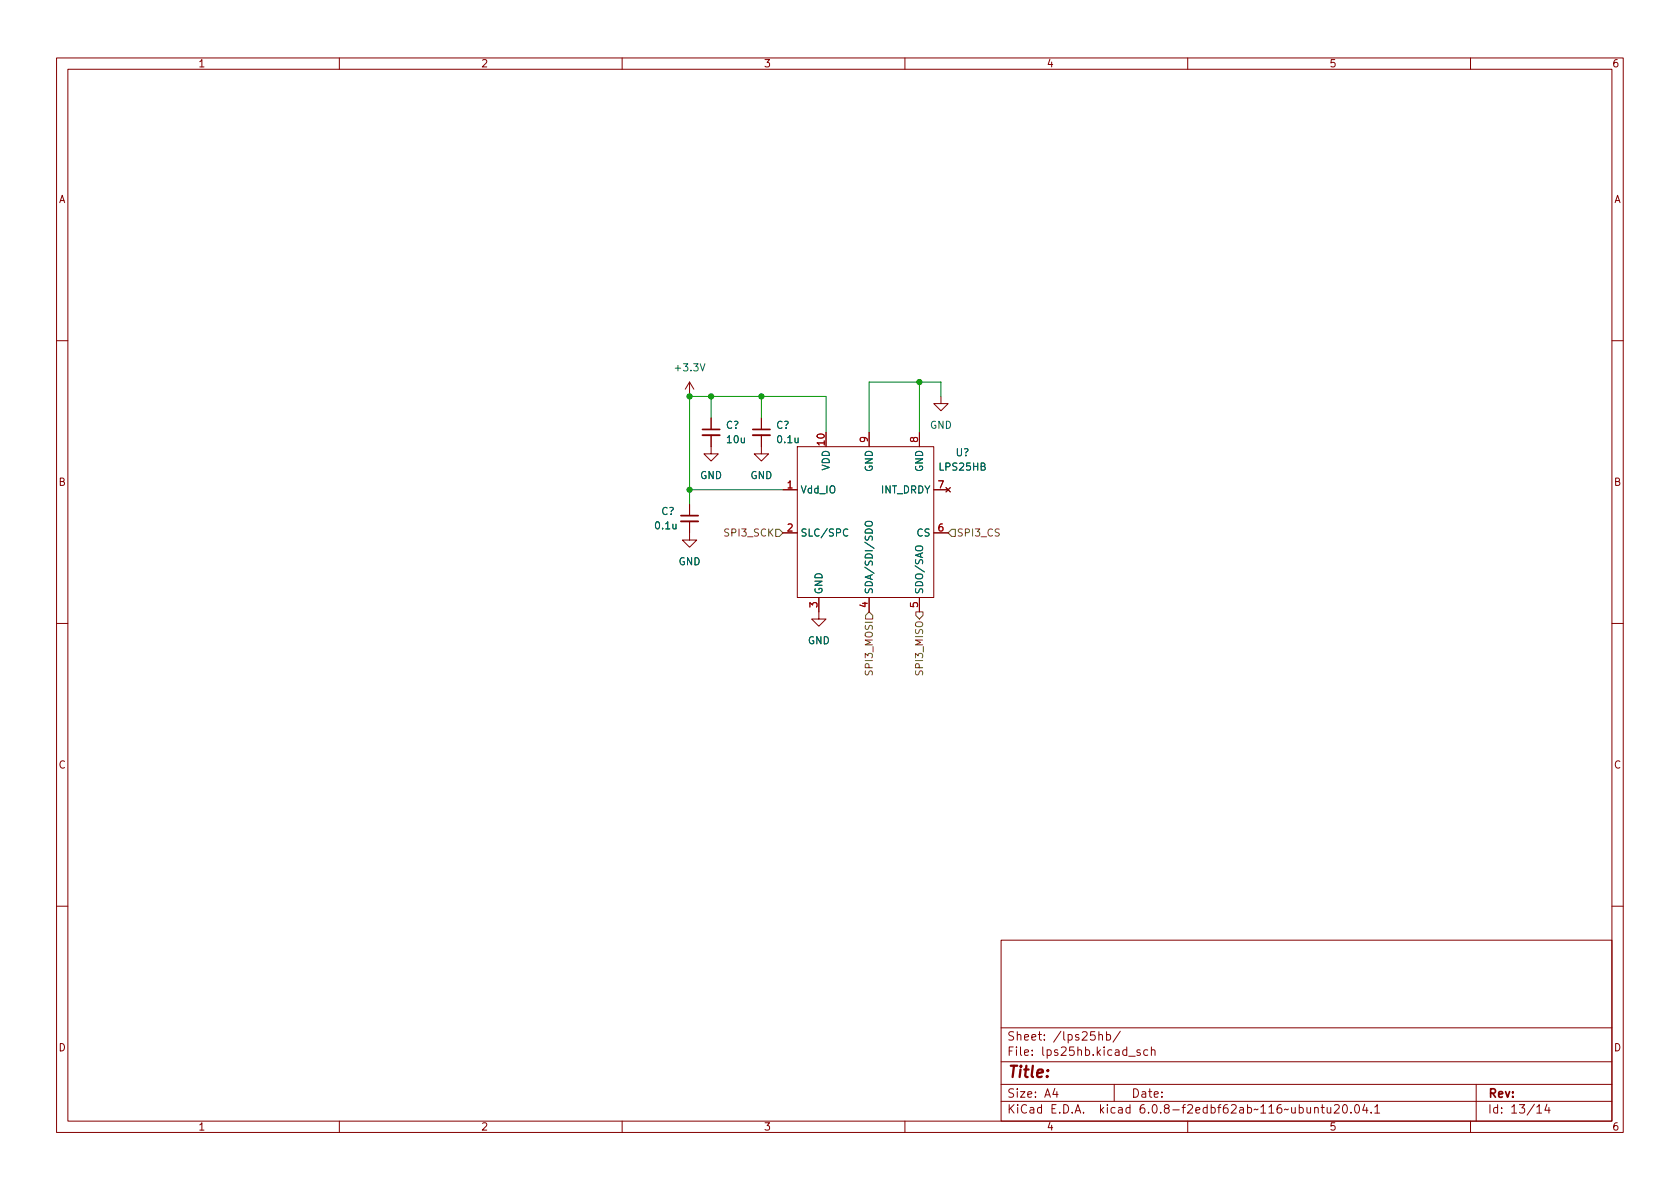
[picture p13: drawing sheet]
<svg xmlns="http://www.w3.org/2000/svg" width="297mm" height="210mm" viewBox="0 0 297 210" stroke-linecap="round" stroke-linejoin="round" font-family="sans-serif">
<defs><g id="words">
<text font-size="2.8" fill="#840000" x="178" y="190.6">Title:</text>
<g font-size="2.1" fill="#840000">
<text x="178" y="184">Sheet: /lps25hb/</text>
<text x="178" y="186.7">File: lps25hb.kicad_sch</text>
<text x="178" y="196.9">KiCad E.D.A. kicad 6.0.8-f2edbf62ab~116~ubuntu20.04.1</text>
<text x="178" y="194.1">Size: A4</text>
<text x="200" y="194.1">Date:</text>
<text x="263" y="194.1">Rev:</text>
<text x="263" y="196.9">Id: 13/14</text>
</g>
<g font-size="1.8" fill="#840000">
<text x="35" y="11.9">1</text>
<text x="85" y="11.9">2</text>
<text x="135" y="11.9">3</text>
<text x="185" y="11.9">4</text>
<text x="235" y="11.9">5</text>
<text x="285" y="11.9">6</text>
<text x="10.3" y="35.9">A</text>
<text x="285.3" y="35.9">A</text>
<text x="10.3" y="85.9">B</text>
<text x="285.3" y="85.9">B</text>
<text x="10.3" y="135.9">C</text>
<text x="285.3" y="135.9">C</text>
<text x="10.3" y="185.9">D</text>
<text x="285.3" y="185.9">D</text>
<text x="35" y="199.9">1</text>
<text x="85" y="199.9">2</text>
<text x="135" y="199.9">3</text>
<text x="185" y="199.9">4</text>
<text x="235" y="199.9">5</text>
<text x="285" y="199.9">6</text>
</g>
<g font-size="1.8" fill="#006464">
<text x="119.6" y="65.7">+3.3V</text>
<text x="128.3" y="75.8">C?</text>
<text x="137.2" y="75.8">C?</text>
<text x="164.4" y="75.8">GND</text>
<text x="128.6" y="78.4">10u</text>
<text x="137.6" y="78.4">0.1u</text>
<text x="146.7" y="83.2" transform="rotate(-90 146.7 83.2)">VDD</text>
<text x="154.3" y="83.4" transform="rotate(-90 154.3 83.4)">GND</text>
<text x="163.2" y="83.4" transform="rotate(-90 163.2 83.4)">GND</text>
<text x="166.2" y="83.2">LPS25HB</text>
<text x="169" y="80.7">U?</text>
<text x="123.8" y="84.7">GND</text>
<text x="132.7" y="84.7">GND</text>
<text x="141.5" y="87.2">Vdd_IO</text>
<text x="155.7" y="87.2">INT_DRDY</text>
<text x="116" y="93.6">0.1u</text>
<text x="116.9" y="91.1">C?</text>
<text x="141.5" y="94.9">SLC/SPC</text>
<text x="162.1" y="94.9">CS</text>
<text x="120" y="99.9">GND</text>
<text x="145.4" y="105.2" transform="rotate(-90 145.4 105.2)">GND</text>
<text x="154.3" y="105.2" transform="rotate(-90 154.3 105.2)">SDA/SDI/SDO</text>
<text x="163.2" y="105.2" transform="rotate(-90 163.2 105.2)">SDO/SAO</text>
<text x="142.8" y="113.9">GND</text>
</g>
<g font-size="1.8" fill="#a90000">
<text x="145.8" y="78.7" transform="rotate(-90 145.8 78.7)">10</text>
<text x="153.4" y="78.2" transform="rotate(-90 153.4 78.2)">9</text>
<text x="162.3" y="78.2" transform="rotate(-90 162.3 78.2)">8</text>
<text x="139.2" y="86.4">1</text>
<text x="165.9" y="86.4">7</text>
<text x="139.2" y="94">2</text>
<text x="165.9" y="94">6</text>
<text x="144.5" y="107.4" transform="rotate(-90 144.5 107.4)">3</text>
<text x="153.4" y="107.4" transform="rotate(-90 153.4 107.4)">4</text>
<text x="162.3" y="107.4" transform="rotate(-90 162.3 107.4)">5</text>
</g>
<g font-size="1.8" fill="#725600">
<text x="128.4" y="94.9">SPI3_SCK</text>
<text x="169.1" y="94.9">SPI3_CS</text>
<text x="154.3" y="119" transform="rotate(-90 154.3 119)">SPI3_MOSI</text>
<text x="163.2" y="119" transform="rotate(-90 163.2 119)">SPI3_MISO</text>
</g>
</g></defs>
<g fill="none" stroke="#840000" stroke-width=".18">
<path d="M10 10.2h277v190.1h-277zM12 12.2h273v186.1h-273zM60 10.2v2M110 10.2v2M160 10.2v2M210 10.2v2M260 10.2v2M10 60.2h2M121.9 67.6l-.7 1.2M121.9 67.6v2.5M121.9 67.6l.8 1.2M125.7 77v3.3h1.3l-1.3 1.2-1.2-1.2h1.2"/>
<path d="M125.7 73.9v2M134.6 77v3.3h1.3l-1.3 1.2-1.3-1.2h1.3M134.6 73.9v2M141 79h24.1v26.7h-24.1zM153.7 76.4v2.6M162.6 76.4v2.6M166.4 70.1v1.3h1.2l-1.2 1.2-1.3-1.2h1.3M285 60.2h2M121.9 92.2v3.3h1.3l-1.3 1.3-1.3-1.3h1.3M121.9 89.1v2.1M138.4 86.6h2.6M138.4 94.2h2.6"/>
<path d="M165.1 86.6h2.5M165.1 94.2h2.5M167.3 86.2l.7 .8M168 86.2l-.7 .8M10 110.2h2M144.8 105.7v3.8h1.2l-1.2 1.2-1.3-1.2h1.3M153.7 105.7v2.5M162.6 105.7v2.5M285 110.2h2M10 160.2h2M177 166.3h108v32h-108zM285 160.2h2"/>
<path d="M60 198.3v2M110 198.3v2M160 198.3v2M177 194.8h108M177 191.8h108M177 187.8h108M177 181.8h108M186.5 192.5l-.4 1h1M186.9 193v1M194.3 183.1l.2-.2 .4 .1v.9M194.3 182.4v1.5M195.6 183l.5-.1 .3 .3v.4l-.2 .3h-.6"/>
<path d="M195.6 182.4v1.5M197 191.8v3M198.1 182.4l-1.3 1.9M199.6 186.8h1.1M201.6 185.7l-.4-.1-.2 .2 .1 .3 .5 .1v.4h-.6M202.9 185.7l-.4-.1-.3 .3v.4l.2 .3h.5M203.6 185.8l.2-.2 .3 .1 .1 .9M203.6 185.1v1.5M210 198.3v2M232.4 196l.2-.2 .4 .1 .1 .9M232.4 195.8v1M233.6 195.8h.5"/>
<path d="M233.8 195.3v1.3l.3 .2M234.6 195.8l.1 1h.4l.2-.1M235.3 195.8v1M235.9 195.5l.6-.2 .2 .2 .1 .3-.9 1h.9M237.6 195.4l.1-.1a.81 .81 0 0 1 .6 .7 .81 .81 0 0 1-.3 .8h-.1a.81 .81 0 0 1-.6-.6 .81 .81 0 0 1 .3-.8zM238.9 196.7v.1M239.7 195.4l.2-.1a.81 .81 0 0 1 .5 .7 .81 .81 0 0 1-.3 .8h-.1a.81 .81 0 0 1-.6-.6 .81 .81 0 0 1 .3-.8zM241.3 195.3l-.4 1h1M241.6 195.8v1M242.4 196.7v.1M243.1 195.8l.4-.5v1.5M243.1 196.8h.8"/>
<path d="M260 198.3v2M261 191.8v6.5M271.7 195.8l.5-.5v1.5M271.7 196.8h.9M273.5 195.3l-.4 1h1M273.9 195.8v1"/>
</g>
<path d="M124.2 77h3.1M133.1 77h3M120.4 92.2h3" fill="none" stroke="#840000" stroke-width=".33"/>
<path d="M124.2 75.9h3.1M133.1 75.9h3M120.4 91.2h3" fill="none" stroke="#840000" stroke-width=".3"/>
<path d="M149.9 93.7a.6 .6 0 0 0-.8 .4 .6 .6 0 0 0 .6 .7l.2-.1M153 92.4a.81 .81 0 0 1 1.2 .1 .43 .43 0 0 1-.4 .5h-.4a.42 .42 0 0 1-.4-.2 .42 .42 0 0 1 0-.4z" fill="none" stroke="#006464" stroke-width=".18"/>
<path d="M137.2 93.6h.6l.6 .6-.6 .7h-.6zM168.3 93.6h.6v1.3h-.6l-.7-.7zM153.7 108.2l.6 .6v.7h-1.3v-.7zM161.9 108.2h1.3v.6l-.6 .7-.7-.7z" fill="none" stroke="#725600" stroke-width=".18"/>
<path d="M125.7 70.1v3.8M134.6 70.1v3.8M146 76.4v-6.3h-24.1v19M162.6 67.6v8.8M166.4 70.1v-2.5h-12.7v8.8M121.9 86.6h16.5" fill="none" stroke="#009600" stroke-width=".18"/>
<g fill="#009600" stroke="#009600" stroke-width=".18">
<circle cx="121.9" cy="70.1" r=".46"/>
<circle cx="125.7" cy="70.1" r=".46"/>
<circle cx="162.6" cy="67.6" r=".46"/>
<circle cx="134.6" cy="70.1" r=".46"/>
<circle cx="121.9" cy="86.6" r=".46"/>
</g>
<use href="#words"/>
</svg>
